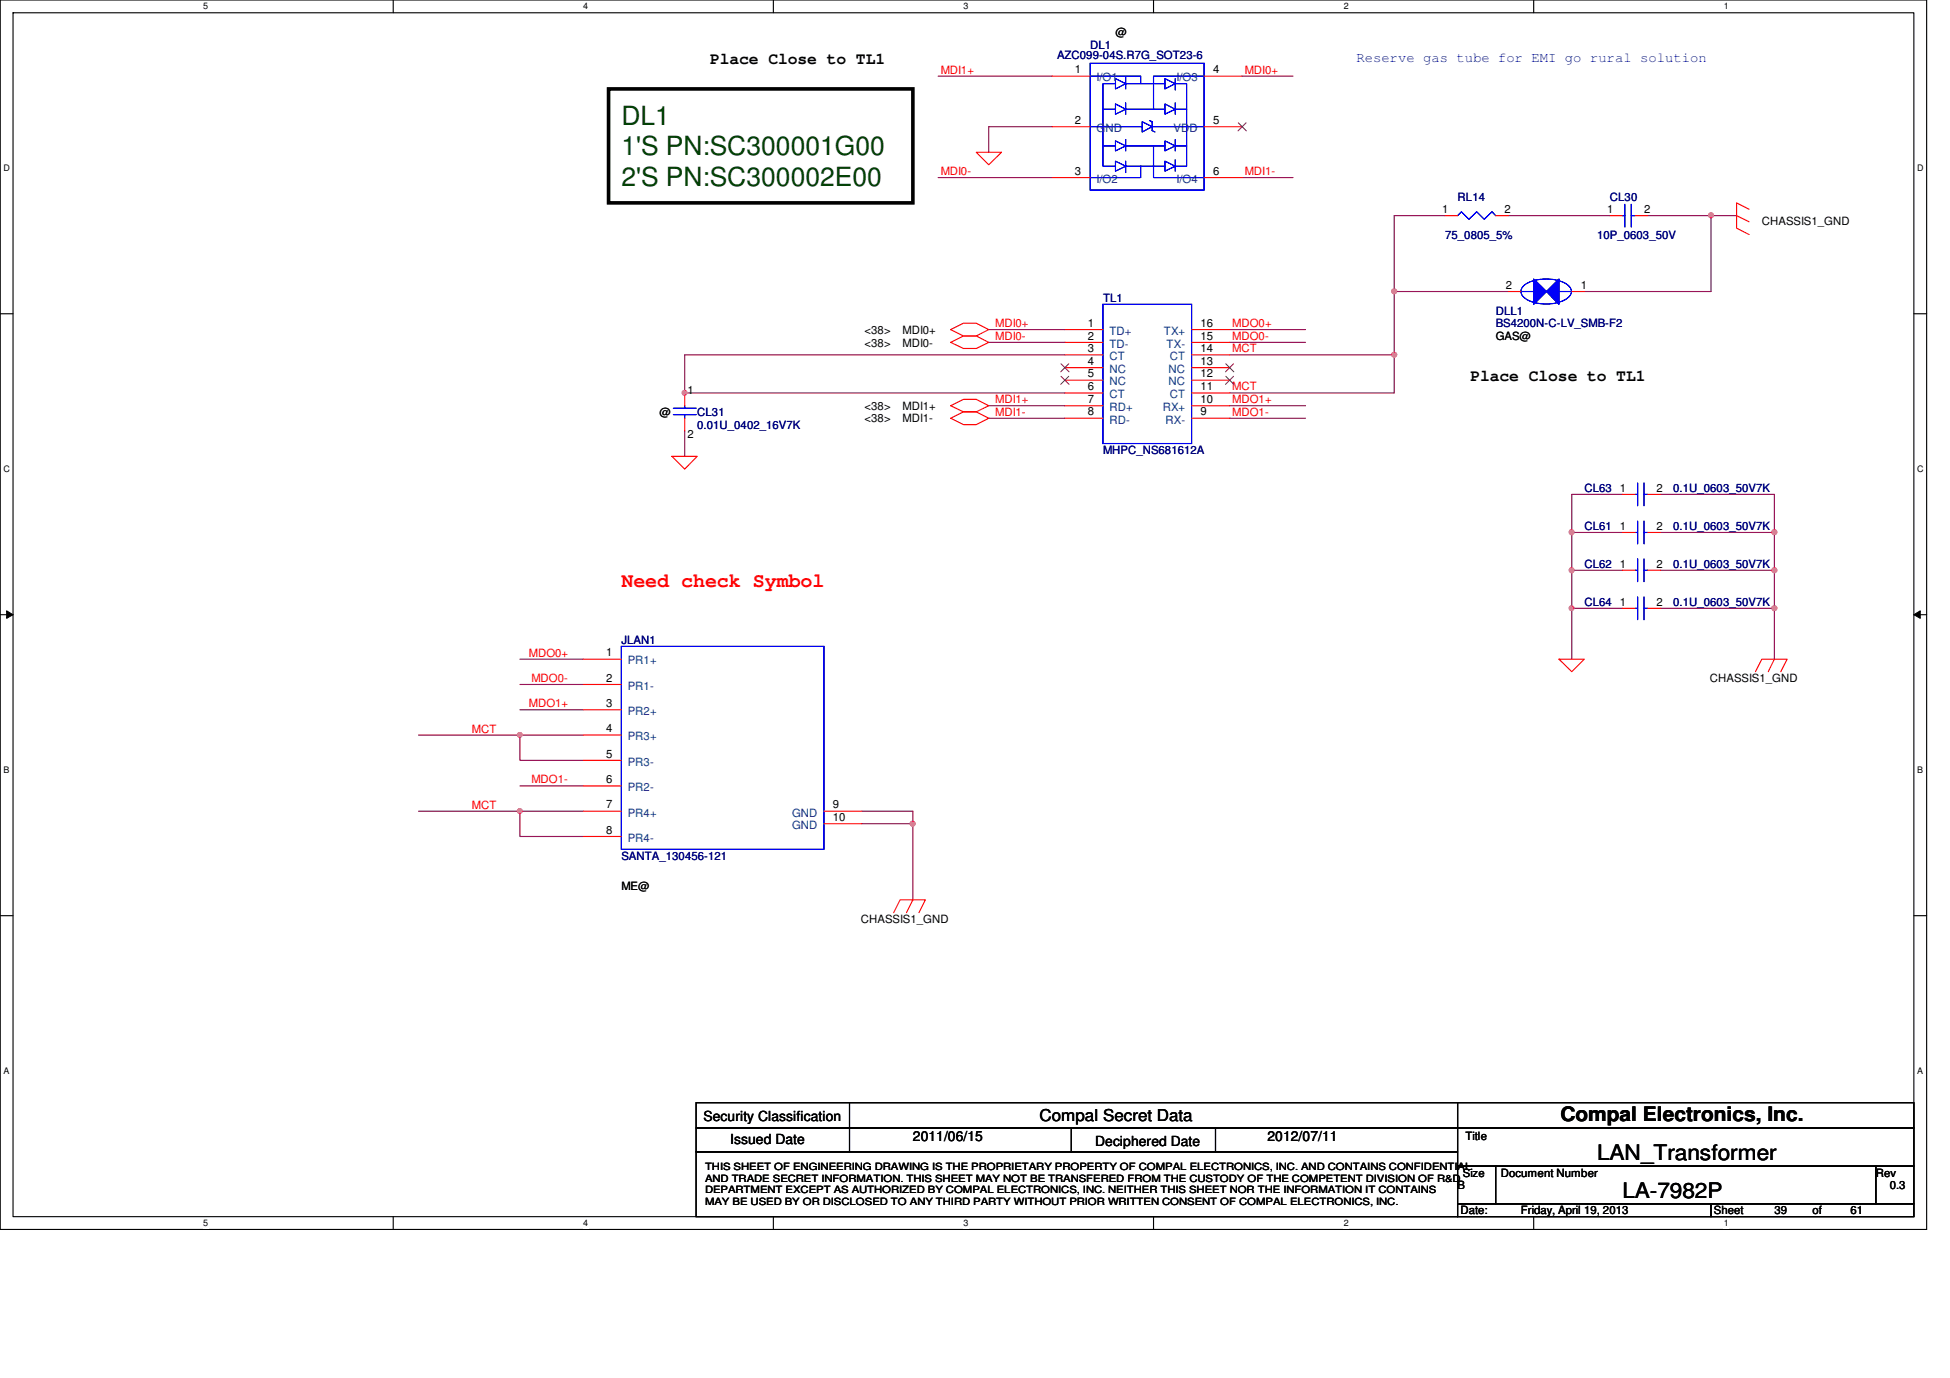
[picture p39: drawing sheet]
<svg xmlns="http://www.w3.org/2000/svg" width="297mm" height="210mm" viewBox="0 0 297 210" stroke-linecap="round" stroke-linejoin="round" font-family="sans-serif">
<defs><g id="words">
<g font-size="4" fill="#004000">
<text x="94.7" y="19">DL1</text>
<text x="94.7" y="23.7">1'S PN:SC300001G00</text>
<text x="94.7" y="28.3">2'S PN:SC300002E00</text>
</g>
<g font-size="3.3">
<text x="243.3" y="176.7">LAN_Transformer</text>
<text x="247.1" y="182.5">LA-7982P</text>
</g>
<text font-size="3" fill="#f00" x="94.7" y="89.4">Need check Symbol</text>
<text font-size="3" x="237.7" y="170.8">Compal Electronics, Inc.</text>
<g font-size="2.5">
<text x="108.2" y="9.8">Place Close to TL1</text>
<text x="224" y="58.1">Place Close to TL1</text>
<text x="158.4" y="170.8">Compal Secret Data</text>
</g>
<text font-size="2.1" fill="#00f" x="206.6" y="9.4">Reserve gas tube for EMI go rural solution</text>
<g font-size="2.1">
<text x="107.2" y="170.7">Security Classification</text>
<text x="139.1" y="173.8">2011/06/15</text>
<text x="193.1" y="173.8">2012/07/11</text>
<text x="111.2" y="174.3">Issued Date</text>
<text x="166.8" y="174.5">Deciphered Date</text>
</g>
<g font-size="1.7">
<text x="169.9" y="5.5">@</text>
<text x="163.7" y="11.2">1</text>
<text x="184.8" y="11.2">4</text>
<text x="163.7" y="18.9">2</text>
<text x="184.8" y="18.9">5</text>
<text x="163.7" y="26.6">3</text>
<text x="184.8" y="26.6">6</text>
<text x="219.7" y="32.4">1</text>
<text x="229.2" y="32.4">2</text>
<text x="244.8" y="32.4">1</text>
<text x="250.4" y="32.4">2</text>
<text x="268.4" y="34.2">CHASSIS1_GND</text>
<text x="229.4" y="44">2</text>
<text x="240.8" y="44">1</text>
<text x="131.7" y="50.8">&lt;38&gt;</text>
<text x="131.7" y="52.8">&lt;38&gt;</text>
<text x="137.5" y="50.8">MDI0+</text>
<text x="137.5" y="52.8">MDI0-</text>
<text x="165.7" y="49.8">1</text>
<text x="165.7" y="51.7">2</text>
<text x="165.7" y="53.6">3</text>
<text x="182.9" y="51.7">15</text>
<text x="182.9" y="53.6">14</text>
<text x="182.9" y="49.8">16</text>
<text x="227.8" y="51.8">GAS@</text>
<text x="165.7" y="59.4">6</text>
<text x="165.7" y="55.6">4</text>
<text x="165.7" y="57.5">5</text>
<text x="182.9" y="55.6">13</text>
<text x="182.9" y="57.5">12</text>
<text x="182.9" y="59.4">11</text>
<text x="100.5" y="63.4">@</text>
<text x="104.7" y="60.1">1</text>
<text x="131.7" y="62.4">&lt;38&gt;</text>
<text x="131.7" y="64.3">&lt;38&gt;</text>
<text x="137.5" y="62.4">MDI1+</text>
<text x="137.5" y="64.3">MDI1-</text>
<text x="165.7" y="61.4">7</text>
<text x="165.7" y="63.3">8</text>
<text x="182.9" y="61.4">10</text>
<text x="182.9" y="63.3">9</text>
<text x="104.7" y="66.7">2</text>
<text x="246.8" y="74.9">1</text>
<text x="252.3" y="74.9">2</text>
<text x="246.8" y="80.7">1</text>
<text x="252.3" y="80.7">2</text>
<text x="246.8" y="86.4">1</text>
<text x="252.3" y="86.4">2</text>
<text x="246.8" y="92.2">1</text>
<text x="252.3" y="92.2">2</text>
<text x="92.3" y="100">1</text>
<text x="92.3" y="103.8">2</text>
<text x="92.3" y="107.7">3</text>
<text x="260.5" y="103.9">CHASSIS1_GND</text>
<text x="92.3" y="111.5">4</text>
<text x="92.3" y="115.4">5</text>
<text x="92.3" y="119.3">6</text>
<text x="92.3" y="123.1">7</text>
<text x="126.9" y="123.1">9</text>
<text x="126.9" y="125.1">10</text>
<text x="92.3" y="127">8</text>
<text x="94.7" y="135.6">ME@</text>
<text x="131.1" y="140.6">CHASSIS1_GND</text>
<text x="223.2" y="173.6">Title</text>
<text x="222.8" y="179.2">Size</text>
<text x="228.6" y="179.2">Document Number</text>
<text x="285.7" y="179.2">Rev</text>
<text x="222" y="181.1">B</text>
<text x="222.5" y="185">Date:</text>
<text x="231.7" y="185">Friday, April 19, 2013</text>
<text x="261.1" y="185">Sheet</text>
<text x="270.3" y="185">39</text>
<text x="276.1" y="185">of</text>
<text x="281.9" y="185">61</text>
<text x="287.9" y="181.1">0.3</text>
</g>
<g font-size="1.7" fill="#f00">
<text x="143.3" y="11.2">MDI1+</text>
<text x="189.6" y="11.2">MDI0+</text>
<text x="143.3" y="26.7">MDI0-</text>
<text x="189.6" y="26.7">MDI1-</text>
<text x="151.6" y="49.8">MDI0+</text>
<text x="151.6" y="51.8">MDI0-</text>
<text x="187.7" y="49.8">MDO0+</text>
<text x="187.7" y="51.8">MDO0-</text>
<text x="187.7" y="53.7">MCT</text>
<text x="187.7" y="59.5">MCT</text>
<text x="151.6" y="63.3">MDI1-</text>
<text x="151.6" y="61.4">MDI1+</text>
<text x="187.7" y="63.3">MDO1-</text>
<text x="187.7" y="61.4">MDO1+</text>
<text x="80.6" y="100">MDO0+</text>
<text x="80.6" y="107.7">MDO1+</text>
<text x="80.9" y="103.9">MDO0-</text>
<text x="71.9" y="111.6">MCT</text>
<text x="80.9" y="119.3">MDO1-</text>
<text x="71.9" y="123.2">MCT</text>
</g>
<g font-size="1.7" fill="#000080">
<text x="161" y="9">AZC099-04S.R7G_SOT23-6</text>
<text x="166.1" y="7.4">DL1</text>
<text x="222" y="30.6">RL14</text>
<text x="245.2" y="30.6">CL30</text>
<text x="220.1" y="36.4">75_0805_5%</text>
<text x="243.3" y="36.4">10P_0603_50V</text>
<text x="168" y="46">TL1</text>
<text x="227.8" y="48">DLL1</text>
<text x="227.8" y="49.9">BS4200N-C-LV_SMB-F2</text>
<text x="106.2" y="63.4">CL31</text>
<text x="106.2" y="65.3">0.01U_0402_16V7K</text>
<text x="168" y="69.2">MHPC_NS681612A</text>
<text x="241.3" y="75">CL63</text>
<text x="254.9" y="75">0.1U_0603_50V7K</text>
<text x="241.3" y="80.8">CL61</text>
<text x="254.9" y="80.8">0.1U_0603_50V7K</text>
<text x="241.3" y="86.6">CL62</text>
<text x="254.9" y="86.6">0.1U_0603_50V7K</text>
<text x="241.3" y="92.4">CL64</text>
<text x="254.9" y="92.4">0.1U_0603_50V7K</text>
<text x="94.7" y="98.1">JLAN1</text>
<text x="94.7" y="131">SANTA_130456-121</text>
</g>
<g font-size="1.7" fill="#004080">
<text x="167" y="12.4">I/O1</text>
<text x="179.2" y="12.4">I/O3</text>
<text x="167" y="20.1">GND</text>
<text x="178.8" y="20.1">VDD</text>
<text x="167" y="27.9">I/O2</text>
<text x="179.2" y="27.9">I/O4</text>
<text x="169" y="51">TD+</text>
<text x="169" y="53">TD-</text>
<text x="177.3" y="51">TX+</text>
<text x="177.7" y="53">TX-</text>
<text x="169" y="54.9">CT</text>
<text x="169" y="56.8">NC</text>
<text x="169" y="58.7">NC</text>
<text x="178" y="56.8">NC</text>
<text x="178" y="58.7">NC</text>
<text x="178.2" y="54.9">CT</text>
<text x="169" y="60.7">CT</text>
<text x="169" y="62.6">RD+</text>
<text x="169" y="64.5">RD-</text>
<text x="177.1" y="62.6">RX+</text>
<text x="177.5" y="64.5">RX-</text>
<text x="178.2" y="60.7">CT</text>
<text x="95.6" y="101.2">PR1+</text>
<text x="95.6" y="105.1">PR1-</text>
<text x="95.6" y="108.9">PR2+</text>
<text x="95.6" y="112.8">PR3+</text>
<text x="95.6" y="116.6">PR3-</text>
<text x="95.6" y="120.5">PR2-</text>
<text x="95.6" y="124.4">PR4+</text>
<text x="120.6" y="124.4">GND</text>
<text x="95.6" y="128.2">PR4-</text>
<text x="120.6" y="126.3">GND</text>
</g>
<g font-size="1.5">
<text x="107.4" y="178.2">THIS SHEET OF ENGINEERING DRAWING IS THE PROPRIETARY PROPERTY OF COMPAL ELECTRONICS, INC. AND CONTAINS CONFIDENTIAL</text>
<text x="107.4" y="180">AND TRADE SECRET INFORMATION. THIS SHEET MAY NOT BE TRANSFERED FROM THE CUSTODY OF THE COMPETENT DIVISION OF R&amp;D</text>
<text x="107.4" y="181.8">DEPARTMENT EXCEPT AS AUTHORIZED BY COMPAL ELECTRONICS, INC. NEITHER THIS SHEET NOR THE INFORMATION IT CONTAINS</text>
<text x="107.4" y="183.6">MAY BE USED BY OR DISCLOSED TO ANY THIRD PARTY WITHOUT PRIOR WRITTEN CONSENT OF COMPAL ELECTRONICS, INC.</text>
</g>
<g font-size="1.4">
<text x="30.9" y="1.4">5</text>
<text x="88.9" y="1.4">4</text>
<text x="146.8" y="1.4">3</text>
<text x="204.7" y="1.4">2</text>
<text x="262.6" y="1.4">1</text>
<text x=".5" y="26.1">D</text>
<text x="292.1" y="26.1">D</text>
<text x=".5" y="71.9">C</text>
<text x="292.1" y="71.9">C</text>
<text x=".5" y="117.8">B</text>
<text x="292.1" y="117.8">B</text>
<text x=".5" y="163.6">A</text>
<text x="292.1" y="163.6">A</text>
<text x="30.9" y="186.8">5</text>
<text x="88.9" y="186.8">4</text>
<text x="146.8" y="186.8">3</text>
<text x="204.7" y="186.8">2</text>
<text x="262.6" y="186.8">1</text>
</g>
</g></defs>
<path d="M0 0h293.5v187.3h-293.5zM2 1.9h289.5v183.4h-289.5z" fill="none" stroke="#000" stroke-width=".17"/>
<g fill="#fff">
<path d="M30.9 .2h.8v1.5h-.8z"/>
<path d="M30.9 185.5h.8v1.6h-.8z"/>
</g>
<path d="M59.9 0v1.9M59.9 185.3v2" fill="none" stroke="#000" stroke-width=".17"/>
<g fill="#fff">
<path d="M88.9 .2h.7v1.5h-.7z"/>
<path d="M88.9 185.5h.7v1.6h-.7z"/>
</g>
<path d="M117.8 0v1.9M117.8 185.3v2" fill="none" stroke="#000" stroke-width=".17"/>
<g fill="#fff">
<path d="M146.8 .2h.7v1.5h-.7z"/>
<path d="M146.8 185.5h.7v1.6h-.7z"/>
</g>
<path d="M175.7 0v1.9M175.7 185.3v2" fill="none" stroke="#000" stroke-width=".17"/>
<g fill="#fff">
<path d="M204.7 .2h.7v1.5h-.7z"/>
<path d="M204.7 185.5h.7v1.6h-.7z"/>
</g>
<path d="M233.6 0v1.9M233.6 185.3v2" fill="none" stroke="#000" stroke-width=".17"/>
<g fill="#fff">
<path d="M262.6 .2h.7v1.5h-.7z"/>
<path d="M262.6 185.5h.7v1.6h-.7z"/>
<path d="M.5 24.8h1v1.6h-1z"/>
<path d="M292 24.8h1v1.6h-1z"/>
<path d="M.5 70.7h1v1.5h-1z"/>
<path d="M292 70.7h1v1.5h-1z"/>
</g>
<path d="M0 47.8h2M291.5 47.8h2" fill="none" stroke="#000" stroke-width=".17"/>
<g fill="#fff">
<path d="M.5 116.5h.9v1.6h-.9z"/>
<path d="M292 116.5h.9v1.6h-.9z"/>
</g>
<path d="M0 93.6h2M291.5 93.6h2" fill="none" stroke="#000" stroke-width=".17"/>
<path d="M1 93l1 .6-1 .6zM291.5 93.6l1-.6v1.2z" fill="#000"/>
<path d="M1 93l1 .6-1 .6zM291.5 93.6l1-.6v1.2z" fill="none" stroke="#000" stroke-width=".15"/>
<g fill="#fff">
<path d="M.5 162.4h.9v1.5h-.9z"/>
<path d="M292 162.4h.9v1.5h-.9z"/>
</g>
<path d="M9.7 4.8h.1M0 139.5h2M291.5 139.5h2" fill="none" stroke="#000" stroke-width=".17"/>
<path d="M92.7 13.5h46.4v17.4h-46.4z" fill="none" stroke="#000" stroke-width=".55"/>
<path d="M104.3 54.1h57.9M104.3 59.9h57.9" fill="none" stroke="#800040" stroke-width=".17"/>
<circle cx="104.3" cy="59.8" r=".37" fill="#f0f"/>
<circle cx="104.3" cy="59.8" r=".37" fill="none" stroke="#f0f" stroke-width=".17"/>
<g fill="none" stroke="#800040" stroke-width=".17">
<path d="M212.4 32.8h7.7M229.8 32.8h15.4M260.6 32.8h3.9M104.3 54.1v5.8M150.6 50.2h11.6M150.6 52.2h11.6M187.3 50.2h11.6M187.3 52.2h11.6M187.3 54.1h25.1M212.4 44.4h17.4M241.3 44.4h19.3M104.3 65.7v3.8"/>
<path d="M150.6 63.7h11.6M150.6 61.8h11.6M187.3 63.7h11.6M187.3 61.8h11.6"/>
</g>
<circle cx="260.6" cy="32.8" r=".38" fill="#f0f"/>
<circle cx="260.6" cy="32.8" r=".38" fill="none" stroke="#f0f" stroke-width=".17"/>
<path d="M212.4 32.8v11.6M212.4 54.1v5.8" fill="none" stroke="#800040" stroke-width=".17"/>
<circle cx="212.4" cy="54" r=".37" fill="#f0f"/>
<circle cx="212.4" cy="54" r=".37" fill="none" stroke="#f0f" stroke-width=".17"/>
<path d="M212.4 44.4v9.7" fill="none" stroke="#800040" stroke-width=".17"/>
<circle cx="212.4" cy="44.4" r=".37" fill="#f0f"/>
<circle cx="212.4" cy="44.4" r=".37" fill="none" stroke="#f0f" stroke-width=".17"/>
<path d="M142.9 11.6h17.4M160.3 19.3h-9.7v3.9M189.2 11.6h7.8M142.9 27h17.4M189.2 27h7.8M251 32.8h9.6v11.6M187.3 59.9h25.1M270.3 92.7v7.7" fill="none" stroke="#800040" stroke-width=".17"/>
<circle cx="270.3" cy="92.6" r=".37" fill="#f0f"/>
<circle cx="270.3" cy="92.6" r=".37" fill="none" stroke="#f0f" stroke-width=".17"/>
<path d="M239.4 92.7v7.7" fill="none" stroke="#800040" stroke-width=".17"/>
<circle cx="239.4" cy="92.6" r=".37" fill="#f0f"/>
<circle cx="239.4" cy="92.6" r=".37" fill="none" stroke="#f0f" stroke-width=".17"/>
<path d="M247.1 75.3h-7.7v5.8h7.7M252.9 75.3h17.4v5.8h-17.4M79.2 119.7h9.7M79.2 108.1h9.7M79.2 104.3h9.7M79.2 100.4h9.7M131.3 125.5h7.8v11.6M131.3 123.6h7.8" fill="none" stroke="#800040" stroke-width=".17"/>
<circle cx="139" cy="125.5" r=".38" fill="#f0f"/>
<circle cx="139" cy="125.5" r=".38" fill="none" stroke="#f0f" stroke-width=".17"/>
<path d="M79.2 112h9.7M139.1 123.6v1.9" fill="none" stroke="#800040" stroke-width=".17"/>
<circle cx="79.2" cy="111.9" r=".37" fill="#f0f"/>
<circle cx="79.2" cy="111.9" r=".37" fill="none" stroke="#f0f" stroke-width=".17"/>
<path d="M63.7 112h15.5v3.8h9.7M79.2 123.6h9.7" fill="none" stroke="#800040" stroke-width=".17"/>
<circle cx="79.2" cy="123.5" r=".37" fill="#f0f"/>
<circle cx="79.2" cy="123.5" r=".37" fill="none" stroke="#f0f" stroke-width=".17"/>
<path d="M239.4 81.1v5.8h7.7M252.9 86.9h17.4M63.7 123.6h15.5v3.8h9.7" fill="none" stroke="#800040" stroke-width=".17"/>
<circle cx="239.4" cy="81.1" r=".38" fill="#f0f"/>
<circle cx="239.4" cy="81.1" r=".38" fill="none" stroke="#f0f" stroke-width=".17"/>
<path d="M270.3 81.1v5.8" fill="none" stroke="#800040" stroke-width=".17"/>
<circle cx="270.3" cy="81.1" r=".38" fill="#f0f"/>
<circle cx="270.3" cy="81.1" r=".38" fill="none" stroke="#f0f" stroke-width=".17"/>
<path d="M239.4 86.9v5.8h7.7" fill="none" stroke="#800040" stroke-width=".17"/>
<circle cx="239.4" cy="86.9" r=".38" fill="#f0f"/>
<circle cx="239.4" cy="86.9" r=".38" fill="none" stroke="#f0f" stroke-width=".17"/>
<path d="M270.3 86.9v5.8h-17.4" fill="none" stroke="#800040" stroke-width=".17"/>
<circle cx="270.3" cy="86.9" r=".38" fill="#f0f"/>
<circle cx="270.3" cy="86.9" r=".38" fill="none" stroke="#f0f" stroke-width=".17"/>
<g fill="none" stroke="#f00" stroke-width=".17">
<path d="M160.3 19.3h5.8M160.3 11.6h5.8M183.4 19.3h5.8M183.4 11.6h5.8M148.7 23.2h3.9l-2 1.9zM160.3 27h5.8M183.4 27h5.8M264.5 32.8l1.9 1M266.4 31.9l-1.9-1v3.9l1.9 .9M144.8 50.2l2-1h1.9l1.9 1-1.9 1h-1.9zM144.8 52.2l2-1h1.9l1.9 1-1.9 .9h-1.9zM102.4 69.5h3.8l-1.9 2z"/>
<path d="M144.8 61.8l2-1h1.9l1.9 1-1.9 .9h-1.9zM144.8 63.7l2-1h1.9l1.9 1-1.9 1h-1.9zM247.1 86.9h2M251 86.9h1.9M88.9 104.3h5.7M88.9 100.4h5.7M88.9 108.1h5.7M88.9 112h5.7M88.9 115.8h5.7M88.9 119.7h5.7M237.5 100.4h3.8l-1.9 1.9zM267.4 102.3l1-1.9h3.8l-.9 1.9"/>
<path d="M270.3 100.4l-.9 1.9M88.9 123.6h5.7M88.9 127.4h5.7M125.5 123.6h5.8M125.5 125.5h5.8M136.1 139l1-1.9h3.9l-1 1.9M139.1 137.1l-1 1.9"/>
</g>
<g fill="none" stroke="#000" stroke-width=".17">
<path d="M106 168h116v3.8h-116zM106 171.8h116v3.7h-116zM106 175.5h116v9.8h-116zM129.4 168v7.5M163.2 171.8v3.7M185.2 171.8v3.7M222 168h69.5v3.8h-69.5zM222 171.8h69.5v5.8h-69.5zM222 177.6h5.8v5.8h-5.8zM227.8 177.6h57.9v5.8h-57.9zM285.7 177.6h5.8v5.8h-5.8zM222 183.4h38.6v1.9h-38.6z"/>
<path d="M260.6 183.4h30.9v1.9h-30.9z"/>
</g>
<g fill="none" stroke="#00f" stroke-width=".17">
<path d="M166.1 9.7h17.3v19.3h-17.3zM166.1 11.6h7.7v1.1M166.1 19.3h7.9M168 16.6h1.9M169.9 12.7h-1.9v12.6h1.9M169.9 12l1.6 .7-1.6 .8zM169.9 15.8l1.6 .8-1.6 .8zM171.5 11.8v1.7M171.5 15.7v1.7M171.5 12.7h6M171.5 16.6h6M174 18.5l1.5 .8-1.5 .8z"/>
<path d="M175.1 18.4l.4 .1v1.4l.4 .2M175.5 19.3h7.9M177.5 15.8l1.5 .8-1.5 .8zM177.5 12l1.5 .7-1.5 .8zM179 15.7v1.7M179 12v1.7M179 12.7h1.8v12.6h-1.8M179 16.6h1.8M183.4 11.6h-7.7v5M168 22.2h1.9M169.9 24.6l1.6 .7-1.6 .8zM169.9 21.5l1.6 .7-1.6 .8z"/>
<path d="M171.5 21.3v1.7M171.5 24.6v1.7M171.5 22.2h6M171.5 25.3h6M173.8 25.3v1.7h-7.7M175.7 22.2v4.8h7.7M177.5 24.6l1.5 .7-1.5 .8zM177.5 21.5l1.5 .7-1.5 .8zM179 24.3v1.8M179 21.3v1.7M179 22.2h1.8M94.6 98.5h30.9v30.9h-30.9z"/>
<path d="M249.1 86.9h.4M249.5 85.1v3.5M250.4 85.1v3.5M250.4 86.9h.6"/>
</g>
<path d="M188.6 18.7l1.3 1.2M189.8 18.7l-1.2 1.2" fill="none" stroke="#804000" stroke-width=".15"/>
<path d="M233.6 42.5l2 1.9-2 2z" fill="#00f"/>
<path d="M231.7 44.4h1.9M232.1 43.6a6.2 6.2 0 0 1 6.9 0 1.18 1.18 0 0 1-.5 2 6.3 6.3 0 0 1-6.4-.4 1.09 1.09 0 0 1 0-1.6zM233.6 42.5l2 1.9-2 2z" fill="none" stroke="#00f" stroke-width=".17"/>
<path d="M235.6 44.4l1.9-1.9v3.9z" fill="#00f"/>
<path d="M235.6 44.4l1.9-1.9v3.9zM237.5 44.4h1.9" fill="none" stroke="#00f" stroke-width=".17"/>
<path d="M233.6 42.5l2 1.9-2 2z" fill="#00f"/>
<path d="M231.7 44.4h1.9M232.1 43.6a6.2 6.2 0 0 1 6.9 0 1.18 1.18 0 0 1-.5 2 6.3 6.3 0 0 1-6.4-.4 1.09 1.09 0 0 1 0-1.6zM233.6 42.5l2 1.9-2 2z" fill="none" stroke="#00f" stroke-width=".17"/>
<path d="M235.6 44.4l1.9-1.9v3.9z" fill="#00f"/>
<g fill="none" stroke="#00f" stroke-width=".17">
<path d="M222 32.8l.6-.5 1.2 1.1 1.1-1.1 1.2 1.1 1.2-1.1 .5 .5M247.1 32.8h.4M247.5 31.1v3.5M248.5 31.1v3.5M248.5 32.8h.6M168 46.4h13.5v21.2h-13.5zM235.6 44.4l1.9-1.9v3.9zM237.5 44.4h1.9M102.6 63.2h3.4M102.6 62.2h3.4M104.3 61.8v.4M104.3 63.2v.5"/>
<path d="M249.1 75.3h.4M249.5 79.4v3.4M249.5 73.6v3.4M250.4 79.4v3.4M250.4 73.6v3.4M250.4 75.3h.6M249.1 81.1h.4M249.1 92.7h.4M249.5 90.9v3.5M250.4 90.9v3.5M250.4 81.1h.6M250.4 92.7h.6"/>
</g>
<g fill="none" stroke="#f00" stroke-width=".17">
<path d="M220.1 32.8h1.9M227.8 32.8h2M245.2 32.8h1.9M249.1 32.8h1.9M104.3 59.9v1.9M162.2 50.2h5.8M162.2 52.2h5.8M162.2 54.1h5.8M162.2 59.9h5.8M162.2 56h5.8M162.2 57.9h5.8M181.5 59.9h5.8"/>
<path d="M181.5 54.1h5.8M181.5 52.2h5.8M181.5 50.2h5.8M181.5 56h5.8M181.5 57.9h5.8M229.8 44.4h1.9M239.4 44.4h1.9M104.3 63.7v2M162.2 61.8h5.8M162.2 63.7h5.8M181.5 63.7h5.8M181.5 61.8h5.8"/>
<path d="M247.1 75.3h2M251 75.3h1.9M247.1 81.1h2M247.1 92.7h2M251 81.1h1.9M251 92.7h1.9"/>
</g>
<path d="M161.6 55.4l1.2 1.2M161.6 57.3l1.2 1.2M162.8 55.4l-1.2 1.2M162.8 57.3l-1.2 1.2M186.7 55.4l1.2 1.2M186.7 57.3l1.2 1.2M187.9 55.4l-1.2 1.2M187.9 57.3l-1.2 1.2" fill="none" stroke="#804000" stroke-width=".15"/>
<circle cx="104.3" cy="59.8" r=".37" fill="#f0f"/>
<circle cx="104.3" cy="59.8" r=".37" fill="none" stroke="#f0f" stroke-width=".17"/>
<circle cx="260.6" cy="32.8" r=".38" fill="#f0f"/>
<circle cx="260.6" cy="32.8" r=".38" fill="none" stroke="#f0f" stroke-width=".17"/>
<circle cx="212.4" cy="54" r=".37" fill="#f0f"/>
<circle cx="212.4" cy="54" r=".37" fill="none" stroke="#f0f" stroke-width=".17"/>
<circle cx="212.4" cy="44.4" r=".37" fill="#f0f"/>
<circle cx="212.4" cy="44.4" r=".37" fill="none" stroke="#f0f" stroke-width=".17"/>
<circle cx="270.3" cy="92.6" r=".37" fill="#f0f"/>
<circle cx="270.3" cy="92.6" r=".37" fill="none" stroke="#f0f" stroke-width=".17"/>
<circle cx="239.4" cy="92.6" r=".37" fill="#f0f"/>
<circle cx="239.4" cy="92.6" r=".37" fill="none" stroke="#f0f" stroke-width=".17"/>
<circle cx="139" cy="125.5" r=".38" fill="#f0f"/>
<circle cx="139" cy="125.5" r=".38" fill="none" stroke="#f0f" stroke-width=".17"/>
<circle cx="79.2" cy="111.9" r=".37" fill="#f0f"/>
<circle cx="79.2" cy="111.9" r=".37" fill="none" stroke="#f0f" stroke-width=".17"/>
<circle cx="79.2" cy="123.5" r=".37" fill="#f0f"/>
<circle cx="79.2" cy="123.5" r=".37" fill="none" stroke="#f0f" stroke-width=".17"/>
<circle cx="239.4" cy="81.1" r=".38" fill="#f0f"/>
<circle cx="239.4" cy="81.1" r=".38" fill="none" stroke="#f0f" stroke-width=".17"/>
<circle cx="270.3" cy="81.1" r=".38" fill="#f0f"/>
<circle cx="270.3" cy="81.1" r=".38" fill="none" stroke="#f0f" stroke-width=".17"/>
<circle cx="239.4" cy="86.9" r=".38" fill="#f0f"/>
<circle cx="239.4" cy="86.9" r=".38" fill="none" stroke="#f0f" stroke-width=".17"/>
<circle cx="270.3" cy="86.9" r=".38" fill="#f0f"/>
<circle cx="270.3" cy="86.9" r=".38" fill="none" stroke="#f0f" stroke-width=".17"/>
<use href="#words"/>
</svg>
